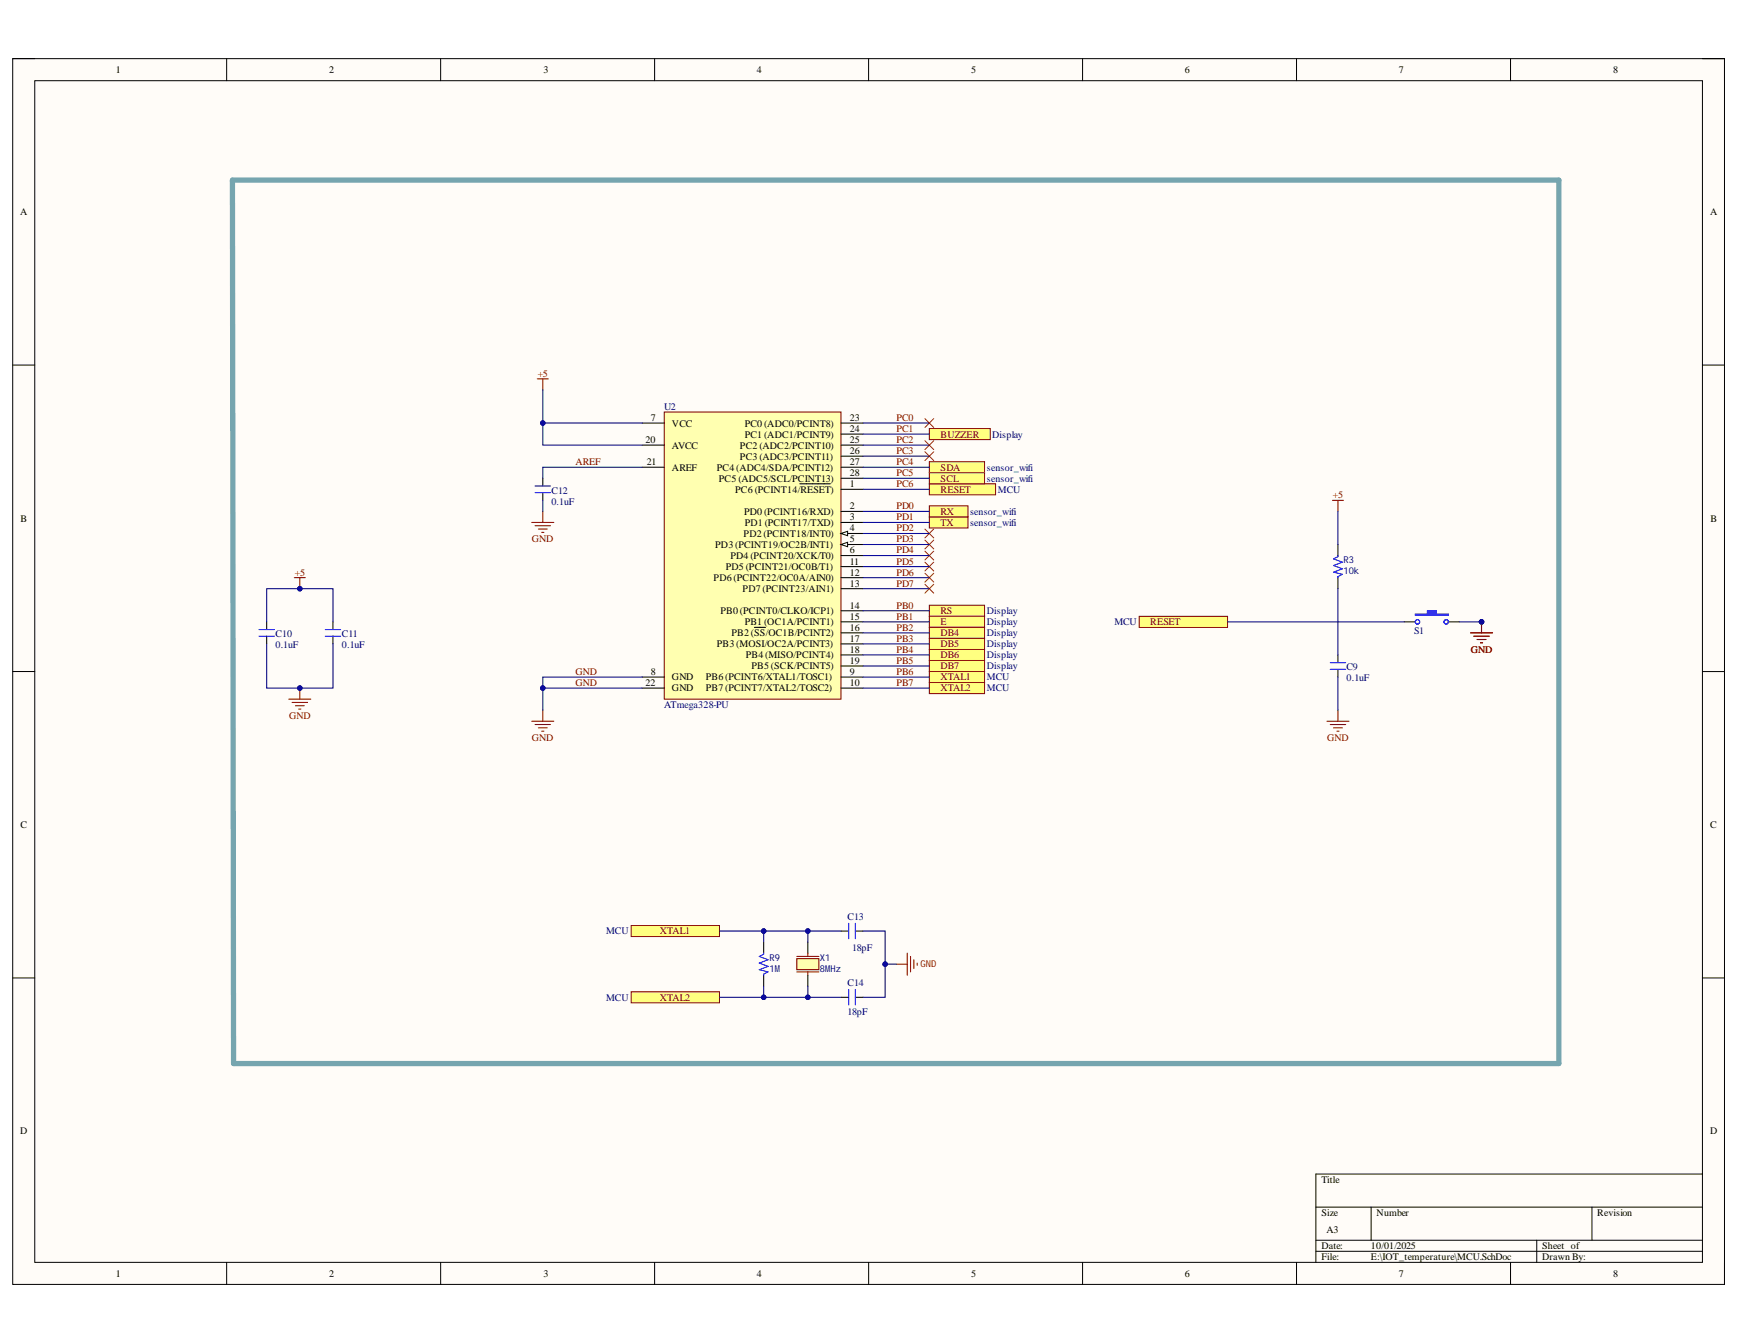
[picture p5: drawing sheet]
<svg xmlns="http://www.w3.org/2000/svg" width="279mm" height="216mm" viewBox="0 0 279 216" stroke-linecap="round" stroke-linejoin="round" font-family="sans-serif">
<defs><g id="words">
<g font-size="1.6">
<text x="18.6" y="11.8">1</text>
<text x="52.9" y="11.8">2</text>
<text x="87.3" y="11.8">3</text>
<text x="121.6" y="11.8">4</text>
<text x="156" y="11.8">5</text>
<text x="190.4" y="11.8">6</text>
<text x="224.7" y="11.8">7</text>
<text x="259.2" y="11.8">8</text>
<text x="3.2" y="34.6">A</text>
<text x="274.7" y="34.6">A</text>
<text x="103.7" y="71.1">20</text>
<text x="104.6" y="67.6">7</text>
<text x="108" y="68.5">VCC</text>
<text x="119.6" y="68.5">PC0 (ADC0/PCINT8)</text>
<text x="119.6" y="70.3">PC1 (ADC1/PCINT9)</text>
<text x="136.6" y="67.6">23</text>
<text x="136.6" y="69.4">24</text>
<text x="136.6" y="71.1">25</text>
<text x="103.9" y="74.7">21</text>
<text x="108" y="72.1">AVCC</text>
<text x="108" y="75.6">AREF</text>
<text x="115.2" y="75.6">PC4 (ADC4/SDA/PCINT12)</text>
<text x="115.5" y="77.4">PC5 (ADC5/SCL/PCINT13)</text>
<text x="118.9" y="72.1">PC2 (ADC2/PCINT10)</text>
<text x="118.9" y="73.9">PC3 (ADC3/PCINT11)</text>
<text x="136.6" y="72.9">26</text>
<text x="136.6" y="74.7">27</text>
<text x="136.6" y="76.5">28</text>
<text x="3.3" y="83.8">B</text>
<text x="118.1" y="79.2">PC6 (PCINT14/RESET)</text>
<text x="119.6" y="82.7">PD0 (PCINT16/RXD)</text>
<text x="136.6" y="78.3">1</text>
<text x="136.6" y="81.8">2</text>
<text x="136.6" y="83.6">3</text>
<text x="274.8" y="83.8">B</text>
<text x="114.9" y="88">PD3 (PCINT19/OC2B/INT1)</text>
<text x="117.4" y="89.8">PD4 (PCINT20/XCK/T0)</text>
<text x="119.5" y="86.2">PD2 (PCINT18/INT0)</text>
<text x="119.6" y="84.4">PD1 (PCINT17/TXD)</text>
<text x="136.6" y="85.4">4</text>
<text x="136.6" y="87.1">5</text>
<text x="136.6" y="88.9">6</text>
<text x="114.7" y="93.3">PD6 (PCINT22/OC0A/AIN0)</text>
<text x="116.6" y="91.5">PD5 (PCINT21/OC0B/T1)</text>
<text x="119.3" y="95.1">PD7 (PCINT23/AIN1)</text>
<text x="136.6" y="90.7">11</text>
<text x="136.6" y="92.5">12</text>
<text x="136.6" y="94.2">13</text>
<text x="115.8" y="98.6">PB0 (PCINT0/CLKO/ICP1)</text>
<text x="119.6" y="100.4">PB1 (OC1A/PCINT1)</text>
<text x="136.6" y="97.8">14</text>
<text x="136.6" y="99.6">15</text>
<text x="136.6" y="101.3">16</text>
<text x="115.2" y="104">PB3 (MOSI/OC2A/PCINT3)</text>
<text x="117.5" y="102.2">PB2 (SS/OC1B/PCINT2)</text>
<text x="119.8" y="105.7">PB4 (MISO/PCINT4)</text>
<text x="120.7" y="107.5">PB5 (SCK/PCINT5)</text>
<text x="136.6" y="103.1">17</text>
<text x="136.6" y="104.9">18</text>
<text x="136.6" y="106.7">19</text>
<text x="103.7" y="110.2">22</text>
<text x="104.6" y="108.5">8</text>
<text x="108" y="109.3">GND</text>
<text x="108" y="111.1">GND</text>
<text x="113.4" y="109.3">PB6 (PCINT6/XTAL1/TOSC1)</text>
<text x="113.4" y="111.1">PB7 (PCINT7/XTAL2/TOSC2)</text>
<text x="136.6" y="108.5">9</text>
<text x="136.6" y="110.2">10</text>
<text x="3.3" y="133.1">C</text>
<text x="274.7" y="133.1">C</text>
<text x="3.2" y="182.2">D</text>
<text x="274.7" y="182.2">D</text>
<text x="212.3" y="190">Title</text>
<text x="212.3" y="195.3">Size</text>
<text x="221.2" y="195.3">Number</text>
<text x="256.6" y="195.3">Revision</text>
<text x="212.3" y="200.7">Date:</text>
<text x="212.3" y="202.4">File:</text>
<text x="213.1" y="198">A3</text>
<text x="220.3" y="200.7">10/01/2025</text>
<text x="220.3" y="202.4">E:\IOT_temperature\MCU.SchDoc</text>
<text x="247.7" y="200.7">Sheet of</text>
<text x="247.7" y="202.4">Drawn By:</text>
<text x="18.6" y="205.1">1</text>
<text x="52.9" y="205.1">2</text>
<text x="87.3" y="205.1">3</text>
<text x="121.6" y="205.1">4</text>
<text x="156" y="205.1">5</text>
<text x="190.4" y="205.1">6</text>
<text x="224.7" y="205.1">7</text>
<text x="259.2" y="205.1">8</text>
</g>
<g font-size="1.6" fill="#800000">
<text x="86.4" y="60.5">+5</text>
<text x="144" y="67.6">PC0</text>
<text x="144" y="69.4">PC1</text>
<text x="144" y="71.1">PC2</text>
<text x="151.1" y="70.3">BUZZER</text>
<text x="92.5" y="74.7">AREF</text>
<text x="144" y="72.9">PC3</text>
<text x="144" y="74.7">PC4</text>
<text x="144" y="76.5">PC5</text>
<text x="151.1" y="75.6">SDA</text>
<text x="151.1" y="77.4">SCL</text>
<text x="144" y="78.3">PC6</text>
<text x="144" y="81.8">PD0</text>
<text x="144" y="83.6">PD1</text>
<text x="151.1" y="82.7">RX</text>
<text x="151.1" y="79.2">RESET</text>
<text x="214.2" y="80">+5</text>
<text x="85.5" y="87.1">GND</text>
<text x="144" y="85.4">PD2</text>
<text x="144" y="87.1">PD3</text>
<text x="144" y="88.9">PD4</text>
<text x="151.1" y="84.4">TX</text>
<text x="47.4" y="92.5">+5</text>
<text x="144" y="90.7">PD5</text>
<text x="144" y="92.5">PD6</text>
<text x="144" y="94.2">PD7</text>
<text x="144" y="97.8">PB0</text>
<text x="144" y="99.6">PB1</text>
<text x="144" y="101.3">PB2</text>
<text x="151.1" y="98.6">RS</text>
<text x="151.1" y="100.4">E</text>
<text x="184.8" y="100.4">RESET</text>
<text x="144" y="103.1">PB3</text>
<text x="144" y="104.9">PB4</text>
<text x="144" y="106.7">PB5</text>
<text x="151.1" y="102.2">DB4</text>
<text x="151.1" y="104">DB5</text>
<text x="151.1" y="105.7">DB6</text>
<text x="151.1" y="107.5">DB7</text>
<text x="236.3" y="104.9">GND</text>
<text x="92.5" y="108.5">GND</text>
<text x="92.5" y="110.2">GND</text>
<text x="144" y="108.5">PB6</text>
<text x="144" y="110.2">PB7</text>
<text x="151.1" y="109.3">XTAL1</text>
<text x="151.1" y="111.1">XTAL2</text>
<text x="46.5" y="115.5">GND</text>
<text x="85.5" y="119">GND</text>
<text x="213.2" y="119">GND</text>
<text x="106" y="150.1">XTAL1</text>
<text x="106" y="160.7">XTAL2</text>
</g>
<g font-size="1.6" fill="#000080">
<text x="106.7" y="65.8">U2</text>
<text x="159.4" y="70.3">Display</text>
<text x="158.6" y="75.6">sensor_wifi</text>
<text x="158.6" y="77.4">sensor_wifi</text>
<text x="88.6" y="79.4">C12</text>
<text x="88.6" y="81.1">0.1uF</text>
<text x="155.9" y="82.7">sensor_wifi</text>
<text x="160.3" y="79.2">MCU</text>
<text x="155.9" y="84.4">sensor_wifi</text>
<text x="158.6" y="98.6">Display</text>
<text x="158.6" y="100.4">Display</text>
<text x="179" y="100.4">MCU</text>
<text x="227.2" y="101.9">S1</text>
<text x="44.3" y="102.4">C10</text>
<text x="44.3" y="104.1">0.1uF</text>
<text x="54.9" y="102.4">C11</text>
<text x="54.9" y="104.1">0.1uF</text>
<text x="158.6" y="102.2">Display</text>
<text x="158.6" y="104">Display</text>
<text x="158.6" y="105.7">Display</text>
<text x="158.6" y="107.5">Display</text>
<text x="216.4" y="107.7">C9</text>
<text x="106.7" y="113.7">ATmega328-PU</text>
<text x="158.6" y="109.3">MCU</text>
<text x="158.6" y="111.1">MCU</text>
<text x="216.4" y="109.5">0.1uF</text>
<text x="136.1" y="147.8">C13</text>
<text x="97.4" y="150.1">MCU</text>
<text x="136.9" y="152.8">18pF</text>
<text x="97.4" y="160.7">MCU</text>
<text x="136.1" y="158.4">C14</text>
<text x="136.1" y="163">18pF</text>
</g>
<g font-size="1.5" fill="#000080">
<text x="215.9" y="90.4">R3</text>
<text x="215.9" y="92.2">10k</text>
<text x="123.6" y="154.3">R9</text>
<text x="131.7" y="154.3">X1</text>
<text x="123.6" y="156.1">1M</text>
<text x="131.7" y="156.1">8MHz</text>
</g>
<text font-size="1.5" fill="#800000" x="147.9" y="155.4">GND</text>
</g></defs>
<path d="M2 9.4h275.1v196.9h-275.1z" fill-rule="evenodd" fill="#fffcf8"/>
<path d="M2 9.4h275.1v196.9h-275.1z" fill="none" stroke="#000" stroke-width=".16"/>
<path d="M5.6 13h267.9v189.8h-267.9z" fill-rule="evenodd" fill="#fffcf8"/>
<g fill="none" stroke="#000" stroke-width=".16">
<path d="M2 9.4h3.6M5.6 13h267.9v189.8h-267.9zM36.4 9.4v3.6M70.8 9.4v3.6M105.2 9.4v3.6M139.6 9.4v3.6M173.9 9.4v3.6M208.3 9.4v3.6M242.7 9.4v3.6M273.5 9.4h3.6v3.6M2 58.6h3.6M273.5 58.6h3.6"/>
<path d="M2 107.9h3.6M273.5 107.9h3.6M2 157.1h3.6M273.5 157.1h3.6M211.4 193.9h62.1M211.4 199.2h62.1M220.3 193.9v5.3M246.9 199.2v3.6M255.8 193.9v5.3M273.5 188.6h-62.1v14.2M36.4 202.8v3.5M70.8 202.8v3.5"/>
<path d="M105.2 202.8v3.5M139.6 202.8v3.5M173.9 202.8v3.5M208.3 202.8v3.5M211.4 201h62.1M242.7 202.8v3.5M277.1 202.8v3.5"/>
</g>
<path d="M129.8 151.3v1.8M129.8 156.7v1.7" fill="none" stroke="#000" stroke-width=".17"/>
<path d="M128 154h3.6v1.8h-3.6z" fill-rule="evenodd" fill="#ffffb0"/>
<path d="M128 154h3.6v1.8h-3.6zM128 153.6h3.6M128 156.1h3.6M129.8 153.1v.5M129.8 156.1v.6M144 154.9h1.8M145.8 153.1v3.6M146.3 153.6v2.5M146.8 154.2v1.4M147.4 154.7v.4" fill="none" stroke="#800000" stroke-width=".17"/>
<path d="M101.4 148.7h14.2v1.7h-14.2z" fill-rule="evenodd" fill="#ffff80"/>
<path d="M101.4 148.7h14.2v1.7h-14.2z" fill="none" stroke="#800000" stroke-width=".16"/>
<path d="M101.4 159.3h14.2v1.8h-14.2z" fill-rule="evenodd" fill="#ffff80"/>
<path d="M101.4 159.3h14.2v1.8h-14.2z" fill="none" stroke="#800000" stroke-width=".16"/>
<path d="M42.8 99.9v1.2M53.5 99.9v1.2M42.8 102.2v1.2M53.5 102.2v1.2M135.1 149.6h1.3M137.4 149.6h1.3M135.1 160.2h1.3M137.4 160.2h1.3" fill="none" stroke="#000" stroke-width=".17"/>
<path d="M41.6 102.2h2.5M41.6 101.1h2.5M52.3 102.2h2.4M52.3 101.1h2.4M136.4 148.3v2.5M136.4 159v2.4M137.4 148.3v2.5M137.4 159v2.4" fill="none" stroke="#00f" stroke-width=".17"/>
<path d="M46.4 112.3h3.5M46.9 112.8h2.5M47.5 113.4h1.4M48 113.9h.3M48.2 110.5v1.8" fill="none" stroke="#800000" stroke-width=".17"/>
<circle cx="48.2" cy="110.5" r=".35" fill="#000080"/>
<circle cx="48.2" cy="110.5" r=".35" fill="none" stroke="#000080" stroke-width=".16"/>
<path d="M47.3 92.8h1.8M48.2 92.8v1.8" fill="none" stroke="#800000" stroke-width=".17"/>
<circle cx="48.2" cy="94.6" r=".35" fill="#000080"/>
<circle cx="48.2" cy="94.6" r=".35" fill="none" stroke="#000080" stroke-width=".16"/>
<path d="M225.6 99.9h1.8M232.7 99.9h1.8" fill="none" stroke="#000" stroke-width=".17"/>
<path d="M227.4 98.6h1.9v-.5h1.5v.5h1.9v.2h-5.3z" fill-rule="evenodd" fill="#00f"/>
<g fill="none" stroke="#00f" stroke-width=".17">
<path d="M227.4 98.6h1.9v-.5h1.5v.5h1.9v.2h-5.3z"/>
<circle cx="227.7" cy="99.9" r=".35"/>
<circle cx="232.4" cy="99.9" r=".35"/>
</g>
<path d="M183 99h14.2v1.8h-14.2z" fill-rule="evenodd" fill="#ffff80"/>
<path d="M183 99h14.2v1.8h-14.2z" fill="none" stroke="#800000" stroke-width=".16"/>
<path d="M215 87.5v1.7M215 92.8v1.8M215 105.2v1.3M215 107.5v1.3" fill="none" stroke="#000" stroke-width=".17"/>
<path d="M215 89.2v.2l-.7 .4 1.4 .5-1.4 .5 1.4 .6-1.4 .5 1.4 .4-.7 .3v.2M213.7 107.5h2.5M213.7 106.5h2.5" fill="none" stroke="#00f" stroke-width=".17"/>
<path d="M214.1 80.4h1.8M215 80.4v1.8M238 99.9v1.8M213.2 115.9h3.5M213.7 116.4h2.5M214.3 116.9h1.4M214.8 117.5h.3M215 114.1v1.8M236.3 101.7h3.5M236.8 102.2h2.5M237.3 102.7h1.4M237.9 103.3h.3" fill="none" stroke="#800000" stroke-width=".17"/>
<circle cx="238" cy="99.9" r=".35" fill="#000080"/>
<circle cx="238" cy="99.9" r=".35" fill="none" stroke="#000080" stroke-width=".16"/>
<path d="M238 99.9v1.8M236.3 101.7h3.5M236.8 102.2h2.5M237.3 102.7h1.4M237.9 103.3h.3" fill="none" stroke="#800000" stroke-width=".17"/>
<circle cx="238" cy="99.9" r=".35" fill="#000080"/>
<circle cx="238" cy="99.9" r=".35" fill="none" stroke="#000080" stroke-width=".16"/>
<path d="M122.7 151.3v1.8M122.7 156.7v1.7" fill="none" stroke="#000" stroke-width=".17"/>
<path d="M122.7 153.1v.2l-.7 .3 1.4 .6-1.4 .5 1.4 .5-1.4 .6 1.4 .3-.7 .4v.2" fill="none" stroke="#00f" stroke-width=".17"/>
<path d="M106.7 66.2h28.4v46.1h-28.4z" fill-rule="evenodd" fill="#ffffb0"/>
<path d="M106.7 66.2h28.4v46.1h-28.4z" fill="none" stroke="#800000" stroke-width=".16"/>
<path d="M128.5 77.7h4.9M135.1 78.6h3.6M135.1 82.2h3.6M135.1 83.9h3.6M135.1 85.7h3.6" fill="none" stroke="#000" stroke-width=".17"/>
<path d="M135.1 85.7l1.1-.4v.8z" fill="#f8fcff"/>
<path d="M135.1 85.7l1.1-.4v.8z" fill="none" stroke="#000" stroke-width=".16"/>
<path d="M135.1 87.5h3.6" fill="none" stroke="#000" stroke-width=".17"/>
<path d="M135.1 87.5l1.1-.4v.7z" fill="#f8fcff"/>
<path d="M135.1 87.5l1.1-.4v.7z" fill="none" stroke="#000" stroke-width=".16"/>
<g fill="none" stroke="#000" stroke-width=".17">
<path d="M87.2 76.8v1.3M87.2 79.1v1.3M103.2 68h3.5M103.2 71.5h3.5M103.2 75.1h3.5M135.1 68h3.6M135.1 71.5h3.6M135.1 75.1h3.6M135.1 69.7h3.6M135.1 73.3h3.6M135.1 76.8h3.6M135.1 89.2h3.6"/>
<path d="M135.1 91h3.6M135.1 92.8h3.6M135.1 94.6h3.6M135.1 98.1h3.6M135.1 99.9h3.6M103.2 108.8h3.5M103.2 110.5h3.5M121.2 100.8h1.8M135.1 108.8h3.6M135.1 110.5h3.6M135.1 101.7h3.6M135.1 103.4h3.6"/>
<path d="M135.1 105.2h3.6M135.1 107h3.6"/>
</g>
<path d="M86 79.1h2.4M86 78.1h2.4" fill="none" stroke="#00f" stroke-width=".17"/>
<path d="M85.4 83.9h3.6M86 84.5h2.4M86.5 85h1.4M87 85.5h.4M87.2 82.2v1.7M85.4 115.9h3.6M86 116.4h2.4M86.5 116.9h1.4M87 117.5h.4M87.2 114.1v1.8" fill="none" stroke="#800000" stroke-width=".17"/>
<path d="M149.3 68.8h9.8v1.8h-9.8z" fill-rule="evenodd" fill="#ffff80"/>
<path d="M149.3 68.8h9.8v1.8h-9.8z" fill="none" stroke="#800000" stroke-width=".16"/>
<path d="M149.3 107.9h8.9v1.7h-8.9z" fill-rule="evenodd" fill="#ffff80"/>
<path d="M149.3 107.9h8.9v1.7h-8.9z" fill="none" stroke="#800000" stroke-width=".16"/>
<path d="M149.3 109.6h8.9v1.8h-8.9z" fill-rule="evenodd" fill="#ffff80"/>
<path d="M149.3 109.6h8.9v1.8h-8.9z" fill="none" stroke="#800000" stroke-width=".16"/>
<path d="M149.3 83h6.2v1.8h-6.2z" fill-rule="evenodd" fill="#ffff80"/>
<path d="M149.3 83h6.2v1.8h-6.2z" fill="none" stroke="#800000" stroke-width=".16"/>
<path d="M149.3 81.3h6.2v1.7h-6.2z" fill-rule="evenodd" fill="#ffff80"/>
<path d="M149.3 81.3h6.2v1.7h-6.2z" fill="none" stroke="#800000" stroke-width=".16"/>
<path d="M149.3 77.7h10.7v1.8h-10.7z" fill-rule="evenodd" fill="#ffff80"/>
<path d="M149.3 77.7h10.7v1.8h-10.7z" fill="none" stroke="#800000" stroke-width=".16"/>
<path d="M149.3 74.2h8.9v1.7h-8.9z" fill-rule="evenodd" fill="#ffff80"/>
<path d="M149.3 74.2h8.9v1.7h-8.9z" fill="none" stroke="#800000" stroke-width=".16"/>
<path d="M149.3 75.9h8.9v1.8h-8.9z" fill-rule="evenodd" fill="#ffff80"/>
<path d="M149.3 75.9h8.9v1.8h-8.9z" fill="none" stroke="#800000" stroke-width=".16"/>
<path d="M149.3 97.2h8.9v1.8h-8.9z" fill-rule="evenodd" fill="#ffff80"/>
<path d="M149.3 97.2h8.9v1.8h-8.9z" fill="none" stroke="#800000" stroke-width=".16"/>
<path d="M149.3 99h8.9v1.8h-8.9z" fill-rule="evenodd" fill="#ffff80"/>
<path d="M149.3 99h8.9v1.8h-8.9z" fill="none" stroke="#800000" stroke-width=".16"/>
<path d="M149.3 100.8h8.9v1.8h-8.9z" fill-rule="evenodd" fill="#ffff80"/>
<path d="M149.3 100.8h8.9v1.8h-8.9z" fill="none" stroke="#800000" stroke-width=".16"/>
<path d="M149.3 102.6h8.9v1.7h-8.9z" fill-rule="evenodd" fill="#ffff80"/>
<path d="M149.3 102.6h8.9v1.7h-8.9z" fill="none" stroke="#800000" stroke-width=".16"/>
<path d="M149.3 104.3h8.9v1.8h-8.9z" fill-rule="evenodd" fill="#ffff80"/>
<path d="M149.3 104.3h8.9v1.8h-8.9z" fill="none" stroke="#800000" stroke-width=".16"/>
<path d="M149.3 106.1h8.9v1.8h-8.9z" fill-rule="evenodd" fill="#ffff80"/>
<path d="M149.3 106.1h8.9v1.8h-8.9z" fill="none" stroke="#800000" stroke-width=".16"/>
<path d="M86.3 60.9h1.8M87.2 60.9v1.7" fill="none" stroke="#800000" stroke-width=".17"/>
<g fill="none" stroke="#f00" stroke-width=".16">
<path d="M148.6 67.2l1.4 1.5M148.6 70.8l1.4 1.4M148.6 72.6l1.4 1.4M150 67.2l-1.4 1.5M150 70.8l-1.4 1.4M150 72.6l-1.4 1.4M148.6 85l1.4 1.4M148.6 86.8l1.4 1.4M148.6 88.5l1.4 1.5M148.6 90.3l1.4 1.4M148.6 92.1l1.4 1.4M148.6 93.9l1.4 1.4"/>
<path d="M150 85l-1.4 1.4M150 86.8l-1.4 1.4M150 88.5l-1.4 1.5M150 90.3l-1.4 1.4M150 92.1l-1.4 1.4M150 93.9l-1.4 1.4"/>
</g>
<path d="M115.6 149.6h14.2v1.7" fill="none" stroke="#000080" stroke-width=".17"/>
<circle cx="122.7" cy="149.6" r=".35" fill="#000080"/>
<circle cx="122.7" cy="149.6" r=".35" fill="none" stroke="#000080" stroke-width=".16"/>
<circle cx="129.8" cy="149.6" r=".35" fill="#000080"/>
<circle cx="129.8" cy="149.6" r=".35" fill="none" stroke="#000080" stroke-width=".16"/>
<path d="M129.8 158.4v1.8h-14.2" fill="none" stroke="#000080" stroke-width=".17"/>
<circle cx="122.7" cy="160.2" r=".35" fill="#000080"/>
<circle cx="122.7" cy="160.2" r=".35" fill="none" stroke="#000080" stroke-width=".16"/>
<circle cx="129.8" cy="160.2" r=".35" fill="#000080"/>
<circle cx="129.8" cy="160.2" r=".35" fill="none" stroke="#000080" stroke-width=".16"/>
<path d="M129.8 160.2h5.3" fill="none" stroke="#000080" stroke-width=".17"/>
<circle cx="129.8" cy="160.2" r=".35" fill="#000080"/>
<circle cx="129.8" cy="160.2" r=".35" fill="none" stroke="#000080" stroke-width=".16"/>
<path d="M129.8 149.6h5.3" fill="none" stroke="#000080" stroke-width=".17"/>
<circle cx="129.8" cy="149.6" r=".35" fill="#000080"/>
<circle cx="129.8" cy="149.6" r=".35" fill="none" stroke="#000080" stroke-width=".16"/>
<path d="M142.2 154.9h1.8" fill="none" stroke="#000080" stroke-width=".17"/>
<circle cx="142.2" cy="154.9" r=".35" fill="#000080"/>
<circle cx="142.2" cy="154.9" r=".35" fill="none" stroke="#000080" stroke-width=".16"/>
<path d="M42.8 99.9v-5.3h10.7v5.3" fill="none" stroke="#000080" stroke-width=".17"/>
<circle cx="48.2" cy="94.6" r=".35" fill="#000080"/>
<circle cx="48.2" cy="94.6" r=".35" fill="none" stroke="#000080" stroke-width=".16"/>
<path d="M42.8 103.4v7.1h10.7v-7.1" fill="none" stroke="#000080" stroke-width=".17"/>
<circle cx="48.2" cy="110.5" r=".35" fill="#000080"/>
<circle cx="48.2" cy="110.5" r=".35" fill="none" stroke="#000080" stroke-width=".16"/>
<path d="M138.7 149.6h3.5v10.6h-3.5" fill="none" stroke="#000080" stroke-width=".17"/>
<circle cx="142.2" cy="154.9" r=".35" fill="#000080"/>
<circle cx="142.2" cy="154.9" r=".35" fill="none" stroke="#000080" stroke-width=".16"/>
<path d="M197.2 99.9h28.4M215 82.2v5.3M234.5 99.9h3.5M215 108.8v5.3" fill="none" stroke="#000080" stroke-width=".17"/>
<circle cx="238" cy="99.9" r=".35" fill="#000080"/>
<circle cx="238" cy="99.9" r=".35" fill="none" stroke="#000080" stroke-width=".16"/>
<path d="M215 94.6v10.6M122.7 149.6v1.7" fill="none" stroke="#000080" stroke-width=".17"/>
<circle cx="122.7" cy="149.6" r=".35" fill="#000080"/>
<circle cx="122.7" cy="149.6" r=".35" fill="none" stroke="#000080" stroke-width=".16"/>
<path d="M122.7 158.4v1.8" fill="none" stroke="#000080" stroke-width=".17"/>
<circle cx="122.7" cy="160.2" r=".35" fill="#000080"/>
<circle cx="122.7" cy="160.2" r=".35" fill="none" stroke="#000080" stroke-width=".16"/>
<g fill="none" stroke="#000080" stroke-width=".17">
<path d="M103.2 75.1h-16v1.7M138.7 78.6h10.6M138.7 68h10.6M138.7 69.7h10.6M138.7 71.5h10.6M138.7 73.3h10.6M138.7 75.1h10.6M138.7 76.8h10.6M87.2 80.4v1.8M138.7 82.2h10.6M138.7 83.9h10.6M138.7 87.5h10.6"/>
<path d="M138.7 85.7h10.6M138.7 91h10.6M138.7 89.2h10.6M138.7 94.6h10.6M138.7 92.8h10.6M138.7 98.1h10.6M138.7 99.9h10.6M103.2 110.5h-16v3.6M138.7 101.7h10.6M138.7 103.4h10.6M138.7 105.2h10.6M138.7 107h10.6"/>
<path d="M138.7 108.8h10.6M138.7 110.5h10.6"/>
</g>
<circle cx="87.2" cy="110.5" r=".36" fill="#000080"/>
<circle cx="87.2" cy="110.5" r=".36" fill="none" stroke="#000080" stroke-width=".16"/>
<path d="M103.2 108.8h-16v1.7" fill="none" stroke="#000080" stroke-width=".17"/>
<circle cx="87.2" cy="110.5" r=".36" fill="#000080"/>
<circle cx="87.2" cy="110.5" r=".36" fill="none" stroke="#000080" stroke-width=".16"/>
<path d="M87.2 62.6v8.9h16" fill="none" stroke="#000080" stroke-width=".17"/>
<circle cx="87.2" cy="68" r=".36" fill="#000080"/>
<circle cx="87.2" cy="68" r=".36" fill="none" stroke="#000080" stroke-width=".16"/>
<path d="M87.2 68h16" fill="none" stroke="#000080" stroke-width=".17"/>
<circle cx="87.2" cy="68" r=".36" fill="#000080"/>
<circle cx="87.2" cy="68" r=".36" fill="none" stroke="#000080" stroke-width=".16"/>
<path d="M37.3 28.9h213.2v142h-213z" fill="none" stroke="#76a5af" stroke-width=".85"/>
<use href="#words"/>
</svg>
